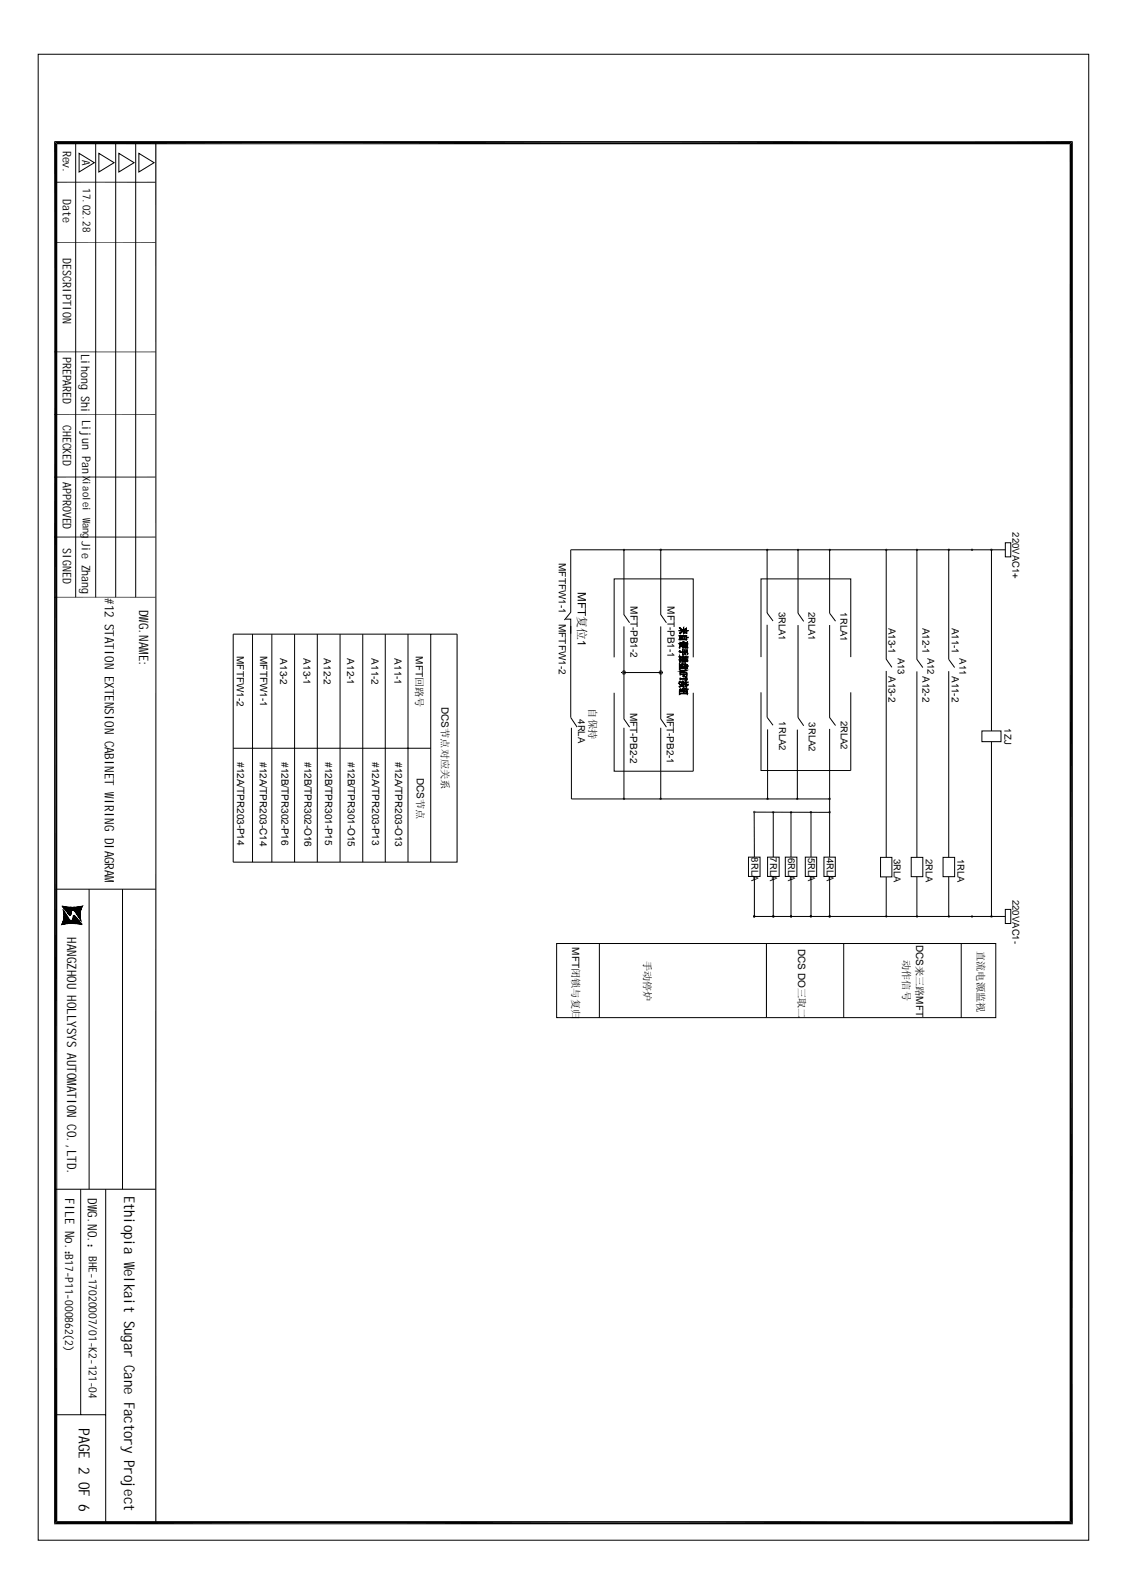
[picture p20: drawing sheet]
<svg xmlns="http://www.w3.org/2000/svg" width="210mm" height="297mm" viewBox="0 0 210 297" stroke-linecap="round" stroke-linejoin="round" font-family="sans-serif">
<defs><g id="words">
<g font-size="2.8">
<text x="23.2" y="222.7" transform="rotate(90 23.2 222.7)">Ethiopia Welkait Sugar Cane Factory Project</text>
<text x="14.7" y="266" transform="rotate(90 14.7 266)">PAGE 2 OF 6</text>
</g>
<g font-size="2.4">
<text x="19.5" y="111.4" transform="rotate(90 19.5 111.4)">#12 STATION EXTENSION CABINET WIRING DIAGRAM</text>
<text x="25.9" y="113.6" transform="rotate(90 25.9 113.6)">DW.NAME:</text>
<text x="25.9" y="116" transform="rotate(90 25.9 116)">G</text>
<text x="12.5" y="174.6" transform="rotate(90 12.5 174.6)">HANGZHOU HOLLYSYS AUTOMATION CO.,LTD.</text>
<text x="12.1" y="223.2" transform="rotate(90 12.1 223.2)">FILE No.：</text>
<text x="16.3" y="223.2" transform="rotate(90 16.3 223.2)">DW.NO.：</text>
<text x="16.3" y="225.6" transform="rotate(90 16.3 225.6)">G</text>
</g>
<g font-size="2.2">
<text x="11.7" y="28.1" transform="rotate(90 11.7 28.1)">Rev.</text>
<text x="11.7" y="37" transform="rotate(90 11.7 37)">Date</text>
<text x="11.7" y="48.1" transform="rotate(90 11.7 48.1)">DESCRIPTION</text>
<text x="15.1" y="65.9" transform="rotate(90 15.1 65.9)">Lihong Shi</text>
<text x="11.7" y="66.4" transform="rotate(90 11.7 66.4)">PREPARED</text>
<text x="11.7" y="79.1" transform="rotate(90 11.7 79.1)">CHECKED</text>
<text x="15.3" y="78.2" transform="rotate(90 15.3 78.2)">Lijun Pan</text>
<text x="11.7" y="89.7" transform="rotate(90 11.7 89.7)">APPROVED</text>
<text x="15.2" y="100.7" transform="rotate(90 15.2 100.7)">Jie Zhang</text>
<text x="11.7" y="102" transform="rotate(90 11.7 102)">SIGNED</text>
<text x="107.6" y="110.3" transform="rotate(90 107.6 110.3)">MFT复位1</text>
</g>
<g font-size="2.1">
<text x="12.1" y="233.6" transform="rotate(90 12.1 233.6)">B17-P11-000862(2)</text>
<text x="16.6" y="233.9" transform="rotate(90 16.6 233.9)">BHE-17020007/01-K2-121-04</text>
</g>
<g font-size="2">
<text x="15.3" y="29.7" transform="rotate(90 15.3 29.7)">A</text>
<text x="15.5" y="35.1" transform="rotate(90 15.5 35.1)">17.02.28</text>
</g>
<g font-size="1.9">
<text x="15.4" y="88.6" transform="rotate(90 15.4 88.6)">Xiaolei W</text>
<text x="15.4" y="97.4" transform="rotate(90 15.4 97.4)">ang</text>
<text x="104.1" y="104.8" transform="rotate(90 104.1 104.8)">MFTFW1-1</text>
<text x="117.4" y="112.9" transform="rotate(90 117.4 112.9)">MFT-PB1-2</text>
<text x="124.3" y="112.9" transform="rotate(90 124.3 112.9)">MFT-PB1-1</text>
<text x="104.1" y="116.2" transform="rotate(90 104.1 116.2)">MFTFW1-2</text>
<text x="165.5" y="116.9" transform="rotate(90 165.5 116.9)">A13-1</text>
<text x="171.8" y="116.9" transform="rotate(90 171.8 116.9)">A12-1</text>
<text x="177.3" y="116.9" transform="rotate(90 177.3 116.9)">A11-1</text>
<text x="44.1" y="122.2" transform="rotate(90 44.1 122.2)">MFTFW1-2</text>
<text x="48.4" y="122.2" transform="rotate(90 48.4 122.2)">MFTFW1-1</text>
<text x="52.2" y="122.6" transform="rotate(90 52.2 122.6)">A13-2</text>
<text x="56.5" y="122.6" transform="rotate(90 56.5 122.6)">A13-1</text>
<text x="60.3" y="122.6" transform="rotate(90 60.3 122.6)">A12-2</text>
<text x="64.6" y="122.6" transform="rotate(90 64.6 122.6)">A12-1</text>
<text x="69.2" y="122.6" transform="rotate(90 69.2 122.6)">A11-2</text>
<text x="73.5" y="122.6" transform="rotate(90 73.5 122.6)">A11-1</text>
<text x="77.4" y="122.2" transform="rotate(90 77.4 122.2)">MFT回路号</text>
<text x="165.5" y="125.8" transform="rotate(90 165.5 125.8)">A13-2</text>
<text x="171.8" y="125.8" transform="rotate(90 171.8 125.8)">A12-2</text>
<text x="177.3" y="125.8" transform="rotate(90 177.3 125.8)">A11-2</text>
<text x="82.2" y="131.7" transform="rotate(90 82.2 131.7)">DCS节点对应关系</text>
<text x="109.7" y="131.9" transform="rotate(90 109.7 131.9)">自保持</text>
<text x="117.3" y="132.7" transform="rotate(90 117.3 132.7)">MFT-PB2-2</text>
<text x="124.2" y="132.7" transform="rotate(90 124.2 132.7)">MFT-PB2-1</text>
<text x="44.2" y="141.9" transform="rotate(90 44.2 141.9)">#12A/TPR203-P14</text>
<text x="48.4" y="141.9" transform="rotate(90 48.4 141.9)">#12A/TPR203-C14</text>
<text x="52.4" y="141.9" transform="rotate(90 52.4 141.9)">#12B/TPR302-P16</text>
<text x="56.7" y="141.9" transform="rotate(90 56.7 141.9)">#12B/TPR302-O16</text>
<text x="60.5" y="141.9" transform="rotate(90 60.5 141.9)">#12B/TPR301-P15</text>
<text x="64.8" y="141.9" transform="rotate(90 64.8 141.9)">#12B/TPR301-O15</text>
<text x="69.3" y="141.9" transform="rotate(90 69.3 141.9)">#12A/TPR203-P13</text>
<text x="73.6" y="141.9" transform="rotate(90 73.6 141.9)">#12A/TPR203-O13</text>
<text x="77.6" y="144.9" transform="rotate(90 77.6 144.9)">DCS节点</text>
<text x="106.6" y="176.4" transform="rotate(90 106.6 176.4)">MFT闭锁与复归</text>
<text x="119.9" y="178.9" transform="rotate(90 119.9 178.9)">手动停炉</text>
<text x="148.6" y="176.7" transform="rotate(90 148.6 176.7)">DCS DO三取二</text>
<text x="168.1" y="178.8" transform="rotate(90 168.1 178.8)">动作信号</text>
<text x="170.6" y="176" transform="rotate(90 170.6 176)">DCS来三路MFT</text>
<text x="182" y="177.1" transform="rotate(90 182 177.1)">直流电源监视</text>
</g>
<g font-size="1.8">
<text x="188.6" y="99.1" transform="rotate(90 188.6 99.1)">220VAC1+</text>
<text x="145" y="113.9" transform="rotate(90 145 113.9)">3RLA1</text>
<text x="150.6" y="113.9" transform="rotate(90 150.6 113.9)">2RLA1</text>
<text x="156.5" y="114" transform="rotate(90 156.5 114)">1RLA1</text>
<text x="167.2" y="122.5" transform="rotate(90 167.2 122.5)">A13</text>
<text x="172.8" y="122.5" transform="rotate(90 172.8 122.5)">A12</text>
<text x="178.7" y="122.6" transform="rotate(90 178.7 122.6)">A11</text>
<text x="107.7" y="133.9" transform="rotate(90 107.7 133.9)">4RLA</text>
<text x="145.1" y="134.4" transform="rotate(90 145.1 134.4)">1RLA2</text>
<text x="150.6" y="134.5" transform="rotate(90 150.6 134.5)">3RLA2</text>
<text x="156.6" y="134.2" transform="rotate(90 156.6 134.2)">2RLA2</text>
<text x="187.1" y="135.7" transform="rotate(90 187.1 135.7)">1ZJ</text>
<text x="140" y="159.7" transform="rotate(90 140 159.7)">8RLA</text>
<text x="143.5" y="159.7" transform="rotate(90 143.5 159.7)">7RLA</text>
<text x="146.8" y="159.7" transform="rotate(90 146.8 159.7)">6RLA</text>
<text x="150.5" y="159.7" transform="rotate(90 150.5 159.7)">5RLA</text>
<text x="154" y="159.7" transform="rotate(90 154 159.7)">4RLA</text>
<text x="166.5" y="160" transform="rotate(90 166.5 160)">3RLA</text>
<text x="172.4" y="160" transform="rotate(90 172.4 160)">2RLA</text>
<text x="178.4" y="160" transform="rotate(90 178.4 160)">1RLA</text>
<text x="188.6" y="167.5" transform="rotate(90 188.6 167.5)">220VAC1-</text>
</g>
<text font-size=".8" x="13.7" y="170.6" transform="rotate(90 13.7 170.6)">auto</text>
<g font-size=".5">
<text x="13" y="168.9" transform="rotate(90 13 168.9)">hollilas</text>
<text x="14.6" y="168.9" transform="rotate(90 14.6 168.9)">pgqh</text>
</g>
<text font-size=".4" x="12.1" y="170.7" transform="rotate(90 12.1 170.7)">hollysys</text>
</g></defs>
<g fill="none" stroke="#000" stroke-width=".19">
<path d="M7.1 10.1h195.7v276.7h-195.7zM10.4 33.9h18.6M14.1 26.6v84.6M14.7 28.6l2.9 1.7-2.9 1.7zM17.8 26.6v84.6M18.4 28.6l2.9 1.7-2.9 1.7zM21.5 26.6v84.6M22.1 28.6l2.9 1.7-2.9 1.7zM25.3 26.6v84.6M25.9 28.6l2.8 1.7-2.8 1.7zM10.4 45.1h18.6M10.1 77.2h18.9"/>
<path d="M10.1 65.5h18.9M10.1 88.8h18.9M10.1 100h18.9M10.1 111.2h18.9M43.4 118.1h41.7v42.5h-41.7zM47 118.1v42.5M50.6 118.1v42.5M54.9 118.1v42.5M59.1 118.1v42.5M63.3 118.1v42.5M67.6 118.1v42.5M71.8 118.1v42.5"/>
<path d="M76 118.1v42.5M80.2 118.1v42.5M105.3 115.3h1v2.7M106.3 116.6v17l1.2 1.8M116.2 116.7v17.2l1.1 1.5M116.2 102.4v12.1l1.1 1.5M123.1 116.7v17.2l1 1.5M123.1 102.4v12.1l1 1.5M142.9 116.4v17.2l1.1 1.5M142.9 102.4v11.8l1.1 1.4M148.6 102.4v11.8l1.1 1.5M148.6 116.4v17.2l1.1 1.6"/>
<path d="M154.5 116.4v17.2l1.1 1.5M154.5 102.4v11.8l1.1 1.5M165.1 102.4v20.4l1 1.5M170.8 102.4v20.4l1.1 1.5M176.7 102.4v20.4l1.1 1.5M184.7 102.4v33.7M187.2 101.1h1.1v2.6h-1.1zM187.2 102.4h-80.9v11.6l-1.2 1.5M43.4 139.3h36.8M106.4 135.5v13.3h48.1M114.4 129v14.6h14.7v-14.6M114.4 122.4v-14.6h14.7v14.6"/>
<path d="M116.2 135.5v13.3M116.2 125.3h6.9M123.1 135.5v13.3M141.7 128.9v14.6h16.8v-14.6M141.7 122.4v-14.6h16.8v14.6M143 135.8v13M148.5 135.9v12.9M154.5 135.7v23.9M165.1 125v34.7M170.8 125v34.7M176.7 125v34.7M182.9 136.1h3.5v2h-3.5z"/>
<path d="M184.7 138.1v32.6M139.4 159.6h2.2v3.6h-2.2zM140.5 151.3v8.3M140.6 151.2l13.8 .1M143 159.6h2.1v3.6h-2.1zM144 151.3v8.3M146.3 159.6h2.1v3.6h-2.1zM147.3 151.3v8.3M150 159.6h2.1v3.6h-2.1zM151 151.2v8.4M153.5 159.6h2.1v3.6h-2.1zM164 159.7h2.1v3.6h-2.1z"/>
<path d="M169.7 159.7h2.2v3.6h-2.2zM175.6 159.7h2.2v3.6h-2.2zM10.4 165.6h18.6M11.4 172.2v.1M11.4 172.1l.2 .1M11.4 172.2h.1M11.5 172.1l.1 .1M11.5 168.7l1.8 1.7M11.5 172l.2 .2M11.6 171.9l.3 .3M11.6 171.9l.2 .3M11.6 171.8l.3 .4"/>
<path d="M11.6 168.7l1.7 1.6M11.6 171.7l.5 .4M11.6 171.7l.4 .5M11.7 169.3l.1 .1M11.7 168.9l1.5 1.6M11.7 168.7l1.6 1.6M11.7 169.4l.3 .3M11.7 171.4l.7 .7M11.7 171.5l.6 .6M11.8 169.6l.3 .4M11.8 169.7l.5 .6M11.8 171.3l.8 .8"/>
<path d="M11.8 171.4l.7 .7M11.8 169.8l.7 .7M11.8 170l.9 .8M11.8 171l1 1M11.8 171.1l.9 .9M11.8 171.2l.9 .9M11.9 168.8l1.4 1.4M11.9 170l1 1.1M11.9 170.2l1.8 1.8M11.9 170.3l1.7 1.7M11.9 170.3l1.6 1.7M11.9 170.4l1.6 1.6"/>
<path d="M11.9 170.5l1.5 1.5M11.9 170.6l1.4 1.4M11.9 170.7l1.3 1.3M11.9 170.8l1.2 1.2M11.9 170.9l1.1 1.1M11.9 171l1 1M12 168.8l1.3 1.3M12.1 168.8l1.2 1.2M12.1 169.5l1 1M12.2 168.8l1.1 1.2M12.2 172.1l-.5-.5 .6 .5M12.3 168.9l1 1"/>
<path d="M12.4 168.9l.9 .9M12.5 168.9l.9 .8M12.5 170l.5 .5M12.6 168.9l.8 .8M12.7 168.9l.8 .7M12.8 168.9l.7 .7M12.9 168.9l.7 .7M13 168.9l.7 .7M13.1 168.9l1.9 1.9M13.1 171.4l.7 .6M13.2 168.9l1.8 1.8M13.3 171.4l.6 .6"/>
<path d="M13.3 168.9l1.7 1.7M13.3 171.4l.7 .6M13.4 171.3l.7 .8M13.4 168.9l1.6 1.6M13.4 171.3l.8 .8M13.5 171.2l.8 .9M13.5 168.9l1.5 1.5M13.5 171.1l.9 1M13.5 170.8l1.4 1.4M13.5 170.9l1.2 1.2M13.5 171l1.1 1.1M13.5 171.1l1 1"/>
<path d="M13.5 168.9l1.5 1.4M13.6 170.5l1.7 1.7M13.6 170.6l1.6 1.6M13.6 170.7l1.5 1.5M13.6 170.8l1.4 1.4M13.6 170.5l1.7 1.6M13.6 168.9l1.4 1.4M13.7 170.4l1.1 1.2M13.7 168.9l1.3 1.3M13.8 170.4l.6 .7M13.8 168.9l1.2 1.2M13.9 168.9l1.1 1.1"/>
<path d="M14 168.9l1 1M14 169.9l1 1M14.1 168.9l.9 .9M14.2 170.2l.8 .8M14.3 168.9l.8 .7M14.4 170.5l.6 .6M14.4 168.9l.7 .6M14.5 168.9l.6 .6M14.6 168.9l.6 .5M14.6 170.7l.5 .6M14.6 168.8l.6 .6M14.7 168.8l.5 .5"/>
<path d="M14.7 171l.4 .4M14.8 168.8l.4 .4M14.9 168.8l.3 .3M14.9 171.3l.3 .2M14.9 168.8l.4 .3M15 168.8l.3 .2M15.1 169.7l-.9-.8 .8 .9M15.1 168.7l.2 .2M15.1 171.6h.1M15.2 168.7l.2 .2M15.3 168.7l.1 .2M15.3 168.7l.1 .1"/>
<path d="M15.4 168.7h.1M15.5 168.6h.1M16.6 165.6v55.9M22.8 165.6v55.9M103.7 175.7h81.8v13.8h-81.8zM111.6 175.7v13.8M140.3 170.7h46.9M140.5 163.2v7.5M142.7 175.8v13.6M144 163.2v7.5M147.3 163.2v7.5M151 163.2v7.5"/>
<path d="M154.5 163.2v7.5M157.1 175.7v13.8M165.1 163.3v7.4M170.8 163.3v7.4M176.7 163.3v7.4M179 175.7v13.8M187.2 169.4h1.1v2.6h-1.1zM10.4 221.5h18.6M15 221.5v42M19.7 221.5v62.1M10.4 263.5h9.3"/>
</g>
<g fill="#000">
<path d="M10.1 26.3l.6 257-.6 .6zM10.1 26.3l.6 .6v256.4zM10.7 26.9l189.1-.6-.6 .6zM10.1 26.3h189.7l-189.1 .6zM116 102.4h.2l-.1 .2zM116.1 102.3l.1 .1h-.2zM116.2 102.4v.2h-.1zM116.1 102.3l.1-.1v.2zM116.2 102.4l.2 .2h-.2zM116.2 102.2l.2 .1-.2 .1zM116.2 102.4h.2v.2zM116.2 102.4l.2-.1v.1z"/>
<path d="M122.9 102.4h.2l-.2 .2zM122.9 102.2l.2 .2h-.2zM122.9 102.6l.2-.2v.2zM122.9 102.2h.2v.2zM123.1 102.4l.1 .2h-.1zM123.1 102.2h.1l-.1 .2zM123.1 102.4h.2l-.1 .2zM123.1 102.4l.1-.2 .1 .2zM142.7 102.4h.2l-.2 .2zM142.7 102.3l.2 .1h-.2zM142.9 102.4v.2h-.2zM142.7 102.3l.2-.1v.2z"/>
<path d="M142.9 102.4l.1 .2h-.1zM142.9 102.2l.1 .1-.1 .1zM142.9 102.4h.2l-.1 .2zM142.9 102.4l.1-.1 .1 .1zM148.4 102.4h.2l-.1 .2zM148.5 102.3l.1 .1h-.2zM148.5 102.6l.1-.2v.2zM148.5 102.3l.1-.1v.2zM148.6 102.4l.2 .2h-.2zM148.6 102.2l.2 .1-.2 .1zM148.6 102.4h.2v.2zM148.6 102.4l.2-.1v.1z"/>
<path d="M154.3 102.4h.3l-.2 .2zM154.4 102.3l.2 .1h-.3zM154.4 102.6l.2-.2v.2zM154.4 102.3l.2-.1v.2zM154.6 102.4l.1 .2h-.1zM154.6 102.2l.1 .1-.1 .1zM154.6 102.4h.2l-.1 .2zM154.7 102.3l.1 .1h-.2zM164.8 102.4h.3l-.2 .2zM164.9 102.3l.2 .1h-.3zM165.1 102.4v.2h-.2zM164.9 102.3l.2-.1v.2z"/>
<path d="M165.1 102.4l.1 .2h-.1zM165.1 102.2l.1 .1-.1 .1zM165.1 102.4h.2l-.1 .2zM165.1 102.4l.1-.1 .1 .1zM170.6 102.4h.2l-.2 .2zM170.6 102.3l.2 .1h-.2zM170.8 102.4v.2h-.2zM170.6 102.3l.2-.1v.2zM170.8 102.4l.1 .2h-.1zM170.8 102.2l.1 .1-.1 .1zM170.8 102.4h.2l-.1 .2zM170.8 102.4l.1-.1 .1 .1z"/>
<path d="M176.5 102.4h.2l-.1 .2zM176.6 102.2l.1 .2h-.2zM176.6 102.6l.1-.2v.2zM176.6 102.2h.1v.2zM176.7 102.4l.2 .2h-.2zM176.7 102.2h.2l-.2 .2zM176.7 102.4h.3l-.1 .2zM176.9 102.2l.1 .2h-.3zM180.8 102.4h.2l-.1 .2zM180.9 102.2l.1 .2h-.2zM181 102.4v.2h-.1zM180.9 102.2h.1v.2z"/>
<path d="M181 102.4l.2 .2h-.2zM181 102.2h.2l-.2 .2zM181 102.4h.3l-.1 .2zM181 102.4l.2-.2 .1 .2zM184.4 102.4h.3l-.2 .2zM184.5 102.2l.2 .2h-.3zM184.7 102.4v.2h-.2zM184.5 102.2h.2v.2zM184.7 102.4l.1 .2h-.1zM184.7 102.2h.1l-.1 .2zM184.7 102.4h.2l-.1 .2zM184.7 102.4l.1-.2 .1 .2z"/>
<path d="M115.8 125.1v.2zM115.9 125l-.1 .3zM115.9 125v.4zM115.9 125v.5zM116 125v.5zM116 124.9v.6zM116 124.9v.7zM116 124.9h.1l-.1 .7zM116.1 124.9l-.1 .7zM116.1 124.9v.7zM116.1 124.8v.8zM116.2 124.8l-.1 .8z"/>
<path d="M116.2 124.8v.8zM116.3 124.8l-.1 .8zM116.3 124.8v.8zM116.3 124.9v.7zM116.4 124.9l-.1 .7zM116.4 124.9v.7zM116.5 125l-.1 .6zM116.5 125v.5zM116.6 125.1v.2zM116.6 125.2v.1zM116.5 125v.4zM116.6 125.1l-.1 .3z"/>
<path d="M122.7 125.1v.2zM122.7 125.1v.3zM122.8 125l-.1 .4zM122.8 125v.5zM122.9 124.9l-.1 .6zM122.9 124.9v.7zM123 124.9v.7zM123 124.9l.1-.1-.1 .8zM123.1 124.8l-.1 .8zM123.1 124.8v.8zM123.1 124.9v.7zM123.2 124.9l-.1 .7z"/>
<path d="M123.2 124.9v.7zM123.3 124.9l-.1 .7zM123.3 124.9v.7zM123.3 125v.6zM123.3 125v.5zM123.4 125l-.1 .5zM123.4 125v.5zM123.4 125.1v.4zM123.4 125.1v.2zM123.4 125.2v.1zM123.4 125.1v.3zM116 148.8h.2l-.1 .1z"/>
<path d="M116.1 148.6l.1 .2h-.2zM116.2 148.8v.2l-.1-.1zM116.1 148.6l.1-.1v.3zM116.2 148.8l.2 .1-.2 .1zM116.2 148.5l.2 .1-.2 .2zM116.2 148.8h.3l-.1 .1zM116.2 148.8l.2-.2 .1 .2zM122.8 148.7h.3l-.2 .2zM122.9 148.6l.2 .1h-.3zM122.9 148.9l.2-.2v.3zM122.9 148.6l.2-.1v.2zM123.1 148.7l.1 .2-.1 .1z"/>
<path d="M123.1 148.5l.1 .1-.1 .1zM123.1 148.7h.2l-.1 .2zM123.1 148.7l.1-.1 .1 .1zM140.3 151.2h.2l-.2 .2zM140.3 151.1l.2 .1h-.2zM140.5 151.2v.3l-.2-.1zM140.3 151.1l.2-.1v.2zM140.5 151.2l.1 .2-.1 .1zM140.5 151l.1 .1-.1 .1zM140.5 151.2h.2l-.1 .2zM140.5 151.2l.1-.1 .1 .1zM142.7 148.8h.3l-.2 .1z"/>
<path d="M142.8 148.6l.2 .2h-.3zM142.8 148.9l.2-.1v.2zM142.8 148.6l.2-.1v.3zM143 148.8l.1 .1-.1 .1zM143 148.5l.1 .1-.1 .2zM143 148.8h.2l-.1 .1zM143 148.8l.1-.2 .1 .2zM143.8 151.3h.2l-.2 .1zM143.8 151.1l.2 .2h-.2zM143.8 151.4l.2-.1v.2zM143.8 151.1h.2v.2zM144 151.3l.2 .1-.2 .1z"/>
<path d="M144 151.1h.2l-.2 .2zM144 151.3h.2v.1zM144 151.3l.2-.2v.2zM147.1 151.3h.2l-.1 .1zM147.2 151.1l.1 .2h-.2zM147.3 151.3v.2l-.1-.1zM147.2 151.1h.1v.2zM147.3 151.3l.2 .1-.2 .1zM147.3 151.1h.2l-.2 .2zM147.3 151.3h.3l-.1 .1zM147.5 151.1l.1 .2h-.3zM148.3 148.8h.2l-.2 .1z"/>
<path d="M148.3 148.6l.2 .2h-.2zM148.3 148.9l.2-.1v.2zM148.3 148.6l.2-.1v.3zM148.5 148.8l.1 .1-.1 .1zM148.5 148.5l.1 .1-.1 .2zM148.5 148.8h.2l-.1 .1zM148.6 148.6l.1 .2h-.2zM150.8 151.2h.2l-.1 .2zM150.9 151.1l.1 .1h-.2zM151 151.2v.3l-.1-.1zM150.9 151.1l.1-.1v.2zM151 151.2l.2 .2-.2 .1z"/>
<path d="M151 151l.2 .1-.2 .1zM151 151.2h.3l-.1 .2zM151.2 151.1l.1 .1h-.3zM154.3 148.8h.2l-.2 .1zM154.3 151.3h.2l-.2 .1zM154.3 148.6l.2 .2h-.2zM154.3 148.9l.2-.1v.2zM154.3 151.1l.2 .2h-.2zM154.3 151.4l.2-.1v.2zM154.3 148.6l.2-.1v.3zM154.5 148.8l.2 .1-.2 .1zM154.3 151.1h.2v.2z"/>
<path d="M154.5 151.3l.2 .1-.2 .1zM154.5 148.5l.2 .1-.2 .2zM154.5 148.8h.2v.1zM154.5 151.1h.2l-.2 .2zM154.5 151.3h.2v.1zM154.5 148.8l.2-.2v.2zM154.5 151.3l.2-.2v.2zM140.3 170.7h.2l-.2 .1zM140.3 170.5l.2 .2h-.2zM140.5 170.7v.2l-.2-.1zM140.3 170.8l.2-.1v.2zM140.3 170.5h.2v.2z"/>
<path d="M140.5 170.7l.1 .1-.1 .1zM140.3 170.5l.2-.1v.3zM140.5 170.4l.1 .1-.1 .2zM140.5 170.7h.2l-.1 .1zM140.5 170.5h.1l-.1 .2zM140.5 170.7l.1-.2 .1 .2zM140.6 170.5l.1 .2h-.2zM143.8 170.7h.2l-.1 .1zM143.8 170.7h.2l-.2 .1zM143.8 170.5l.2 .2h-.2zM143.8 170.8l.2-.1v.2zM143.9 170.5l.1 .2h-.2z"/>
<path d="M144 170.7v.2l-.1-.1zM143.9 170.5h.1v.2zM144 170.7l.2 .1-.2 .1zM143.8 170.5l.2-.1v.3zM144 170.5h.2l-.2 .2zM144 170.7h.2v.1zM144 170.4l.2 .1-.2 .2zM144 170.7l.2-.2v.2zM147.1 170.7h.2l-.1 .1zM147.2 170.5l.1 .2h-.2zM147.3 170.7v.2l-.1-.1zM147.2 170.5h.1v.2z"/>
<path d="M147.3 170.7l.2 .1-.2 .1zM147.2 170.5l.1-.1v.3zM147.3 170.5h.2l-.2 .2zM147.3 170.7h.3l-.1 .1zM147.3 170.4l.2 .1-.2 .2zM147.3 170.7h.2v.1zM147.3 170.7l.2-.2v.2zM147.3 170.7l.2-.2 .1 .2zM150.8 170.7h.2l-.1 .1zM150.8 170.6h.2l-.1 .2zM150.9 170.5l.1 .2h-.2zM150.9 170.8l.1-.1v.2z"/>
<path d="M150.9 170.5l.1 .1h-.2zM151 170.6v.2h-.1zM150.9 170.5l.1-.1v.3zM151 170.7l.2 .1-.2 .1zM150.9 170.5l.1-.1v.2zM151 170.6l.2 .2h-.2zM151 170.4l.2 .1-.2 .2zM151 170.7h.3l-.1 .1zM151 170.4l.2 .1-.2 .1zM151 170.6h.3l-.1 .2zM151.2 170.5l.1 .2h-.3zM151.2 170.5l.1 .1h-.3z"/>
<path d="M154.3 170.7h.2l-.1 .1zM154.3 170.7h.2l-.2 .1zM154.3 170.5l.2 .2h-.2zM154.3 170.8l.2-.1v.2zM154.4 170.5l.1 .2h-.2zM154.5 170.7v.2l-.1-.1zM154.4 170.5h.1v.2zM154.5 170.7l.2 .1-.2 .1zM154.3 170.5l.2-.1v.3zM154.5 170.5h.2l-.2 .2zM154.5 170.7h.2v.1zM154.5 170.4l.2 .1-.2 .2z"/>
<path d="M154.5 170.7l.2-.2v.2zM164.8 170.7h.3l-.2 .1zM164.9 170.5l.2 .2h-.3zM165.1 170.7v.2l-.2-.1zM164.9 170.5h.2v.2zM165.1 170.7l.1 .1-.1 .1zM165.1 170.5h.1l-.1 .2zM165.1 170.7h.2l-.1 .1zM165.1 170.7l.1-.2 .1 .2zM170.6 170.7h.2l-.2 .1zM170.6 170.5l.2 .2h-.2zM170.8 170.7v.2l-.2-.1z"/>
<path d="M170.6 170.5h.2v.2zM170.8 170.7l.1 .1-.1 .1zM170.8 170.5h.1l-.1 .2zM170.8 170.7h.2l-.1 .1zM170.9 170.5l.1 .2h-.2zM176.5 170.7h.2l-.1 .1zM176.6 170.5l.1 .2h-.2zM176.7 170.7v.2l-.1-.1zM176.6 170.5h.1v.2zM176.7 170.7l.2 .1-.2 .1zM176.7 170.5h.2l-.2 .2zM176.7 170.7h.3l-.1 .1z"/>
<path d="M176.9 170.5l.1 .2h-.3zM180.8 170.7h.2l-.1 .1zM180.9 170.5l.1 .2h-.2zM181 170.7v.2l-.1-.1zM180.9 170.5h.1v.2zM181 170.7l.2 .1-.2 .1zM181 170.5h.2l-.2 .2zM181 170.7h.3l-.1 .1zM181 170.7l.2-.2 .1 .2zM184.4 170.7h.3l-.2 .1zM184.5 170.5l.2 .2h-.3zM184.7 170.7v.2l-.2-.1z"/>
<path d="M184.5 170.5h.2v.2zM184.7 170.7l.1 .1-.1 .1zM184.7 170.5h.1l-.1 .2zM184.7 170.7h.2l-.1 .1zM184.7 170.7l.1-.2 .1 .2zM10.1 283.9l189.1-.6 .6 .6zM10.1 283.9l.6-.6h188.5zM199.2 26.9l.6 257-.6-.6zM199.2 26.9l.6-.6v257.6z"/>
</g>
<g fill="#000" stroke="#000" stroke-width=".19">
<path d="M126.4 118.4h.2v.7v-.6z" fill-rule="evenodd"/>
<path d="M126.7 119.9l.1 .1z" fill-rule="evenodd"/>
<path d="M126.5 116.9l.7 .4v.1z" fill-rule="evenodd"/>
<path d="M126.4 117.4l.9-.1v.2z" fill-rule="evenodd"/>
<path d="M126.6 117.9l.7-.4-.6 .6z" fill-rule="evenodd"/>
<path d="M127.3 117.4l.5 .1z" fill-rule="evenodd"/>
<path d="M127.2 119.5l.2 .2z" fill-rule="evenodd"/>
<path d="M127.3 116.8v1.1h.2l-.2 .2z" fill-rule="evenodd"/>
<path d="M126.6 119.6h.8l.1 .3v-.2h-.6l-.1 .3v-.3z" fill-rule="evenodd"/>
<path d="M127.6 119.7v.3z" fill-rule="evenodd"/>
<path d="M127.4 117.2l.4-.1-.2 .2z" fill-rule="evenodd"/>
<path d="M127.3 117.6l.5 .2-.1 .1z" fill-rule="evenodd"/>
<path d="M126.6 118.4h1.2v.7v-.6h-.3l-.1 .6v-.6h-.4v.6v-.6h-.3v.7h-.2l-.1-.1h.2z" fill-rule="evenodd"/>
<path d="M127.8 118.4v.2z" fill-rule="evenodd"/>
<path d="M126.7 118.5v.6h.3v-.6v.6h.4l.1-.6v.6h.3v-.7l.1 .7-.1 .1h-1.1z" fill-rule="evenodd"/>
<path d="M127.8 117v.8l.2 .1-.2 .1z" fill-rule="evenodd"/>
<path d="M126.9 119.7v.2h.6v-.3l.5 .2-.4-.1v.3h-.7z" fill-rule="evenodd"/>
<path d="M128 119.6l.1-.1v.4l-.1 .1z" fill-rule="evenodd"/>
<path d="M127.8 117.4h.4l-.1 .1z" fill-rule="evenodd"/>
<path d="M127.8 118.5l.1 .1 .3 .1-.1 .1-.3-.2z" fill-rule="evenodd"/>
<path d="M126.6 122.2v.1z" fill-rule="evenodd"/>
<path d="M126.6 126.9v.1z" fill-rule="evenodd"/>
<path d="M126.4 121.3l.3-.2v.3z" fill-rule="evenodd"/>
<path d="M126.5 123.5l.1 1 .1 .1-.2 .1z" fill-rule="evenodd"/>
<path d="M126.5 128.6l.1 .6 .1 .1-.2 .1z" fill-rule="evenodd"/>
<path d="M126.6 120.4l.1-.1-.1 .4-.1-.1z" fill-rule="evenodd"/>
<path d="M126.4 127.2l.4 .5z" fill-rule="evenodd"/>
<path d="M126.6 128.4l.1-.1 .2 .3z" fill-rule="evenodd"/>
<path d="M126.5 122.4l.5 .5z" fill-rule="evenodd"/>
<path d="M126.4 122.9l.6-.1v.2z" fill-rule="evenodd"/>
<path d="M126.6 123.2l.4-.2v-.2l-.3 .5z" fill-rule="evenodd"/>
<path d="M126.6 123.7v.2l.4 .1h-.4z" fill-rule="evenodd"/>
<path d="M126.6 123.7v.5h.4v.2v-.1h-.4z" fill-rule="evenodd"/>
<path d="M126.6 123.7h.4v.5v-.4z" fill-rule="evenodd"/>
<path d="M126.9 120.1h.2l-.2 .1z" fill-rule="evenodd"/>
<path d="M126.4 119.8l.4 .4 .4 .1v.3l-.1-.3h-.4z" fill-rule="evenodd"/>
<path d="M127.1 120l.1 .3z" fill-rule="evenodd"/>
<path d="M126.7 121.3l.5 .2h-.5z" fill-rule="evenodd"/>
<path d="M127 122.5h.1l.1 .8h-.2z" fill-rule="evenodd"/>
<path d="M127 123.7l.2 .7-.6 .1 .4-.1z" fill-rule="evenodd"/>
<path d="M126.7 128.3l.5 .1z" fill-rule="evenodd"/>
<path d="M127.2 121.4l.4 .1z" fill-rule="evenodd"/>
<path d="M127.2 128.3l.3 .1z" fill-rule="evenodd"/>
<path d="M127.1 122.9h.2z" fill-rule="evenodd"/>
<path d="M127.1 122.2h.2v.1z" fill-rule="evenodd"/>
<path d="M127 126.9l.2-.1 .1 .2z" fill-rule="evenodd"/>
<path d="M127.2 122.8h.1z" fill-rule="evenodd"/>
<path d="M127.1 124.3l.2-.1v.2z" fill-rule="evenodd"/>
<path d="M127 127.3l.3 .2-.3-.1-.1 .2z" fill-rule="evenodd"/>
<path d="M126.8 127.6l.5 .2-.4-.1-.4 .3z" fill-rule="evenodd"/>
<path d="M127.2 128.2l.1 .4-.1 .1z" fill-rule="evenodd"/>
<path d="M126.6 128.8h.7z" fill-rule="evenodd"/>
<path d="M127.2 120.8v1.1h.1l-.1 .1z" fill-rule="evenodd"/>
<path d="M127.3 128.6v.5z" fill-rule="evenodd"/>
<path d="M127.2 120.3h.3v.3v-.2z" fill-rule="evenodd"/>
<path d="M126.6 122.2v.1h.7v-.1l.2 .3-.2-.1h-.8l-.1-.1z" fill-rule="evenodd"/>
<path d="M127.3 127.3v.5l.2 .1-.2 .1z" fill-rule="evenodd"/>
<path d="M127.2 120h.3v.3v-.2h-.3l-.1 .5z" fill-rule="evenodd"/>
<path d="M126.4 127l.2-.1v.1l.7-.1 .2 .3z" fill-rule="evenodd"/>
<path d="M127.3 122.6h.3v.2v-.2z" fill-rule="evenodd"/>
<path d="M127.3 124.1l.3-.1-.2 .1z" fill-rule="evenodd"/>
<path d="M127.3 125.6l.1 .3h.2h-.5z" fill-rule="evenodd"/>
<path d="M127.3 123v.2l.3 .1h-.3z" fill-rule="evenodd"/>
<path d="M127 123.5l.3 .2 .3 .1v.6v-.5l-.4-.1z" fill-rule="evenodd"/>
<path d="M127.6 123.8v.6h-.3h.3z" fill-rule="evenodd"/>
<path d="M127.2 122.6h.1v.2h.3v-.2v.3l-.3-.1z" fill-rule="evenodd"/>
<path d="M127.3 128.1l.3 .1v.4h-.1v-.3z" fill-rule="evenodd"/>
<path d="M127.2 123h.4l.1 .3h-.1v-.3h-.3v.3z" fill-rule="evenodd"/>
<path d="M127.6 122.6v.3z" fill-rule="evenodd"/>
<path d="M127.5 120.3h.2v.3v-.2z" fill-rule="evenodd"/>
<path d="M127.6 120.9v.8l.1 .1-.1 .1z" fill-rule="evenodd"/>
<path d="M127.3 122.3l.4 .1z" fill-rule="evenodd"/>
<path d="M127.6 123.6v-.1l.1 1.1-.1 .1z" fill-rule="evenodd"/>
<path d="M127.3 127l.4 .1z" fill-rule="evenodd"/>
<path d="M127.3 127.5h.4l-.1 .1z" fill-rule="evenodd"/>
<path d="M127.2 120.1v.5h.3v-.6h.3l-.1 .3v-.2h-.2v.5h-.3z" fill-rule="evenodd"/>
<path d="M127.7 123l.1 .1z" fill-rule="evenodd"/>
<path d="M127.7 122.2h.1l-.1 .4z" fill-rule="evenodd"/>
<path d="M127.6 127.3h.2v.6v-.5z" fill-rule="evenodd"/>
<path d="M127.5 120.1v.5h.2l.1-.6v.7l-.3-.1z" fill-rule="evenodd"/>
<path d="M127.8 120.4v.3z" fill-rule="evenodd"/>
<path d="M126.7 125.2l1.1 .1-1.1 .1z" fill-rule="evenodd"/>
<path d="M126.7 124.8h1.1l-1.1 .1z" fill-rule="evenodd"/>
<path d="M127.7 126.9l.1-.1v.4l-.1 .1z" fill-rule="evenodd"/>
<path d="M127.6 124.1l.3-.1-.1 .2z" fill-rule="evenodd"/>
<path d="M126.7 125.5h1.2v.3v-.2h-.6v.2v-.2l-.6 .1z" fill-rule="evenodd"/>
<path d="M126.7 126.3v.1l1.2-.1v.2l-1.2 .1z" fill-rule="evenodd"/>
<path d="M127.6 123.8h.3v.6v-.5z" fill-rule="evenodd"/>
<path d="M126.7 125l1.2-.2v.1z" fill-rule="evenodd"/>
<path d="M126.7 125l1.2 .3v.1l-.1-.1z" fill-rule="evenodd"/>
<path d="M127.9 125.5v.5l-.2 .1 .2-.2z" fill-rule="evenodd"/>
<path d="M127.6 126.1l.3 .1v.4v-.3z" fill-rule="evenodd"/>
<path d="M127.9 126.3v.3l-.3 .1 .3-.1z" fill-rule="evenodd"/>
<path d="M127.8 127.3l.1 .6-.1 .1-.2-.2 .2 .1z" fill-rule="evenodd"/>
<path d="M127.8 127.3l.1 .1z" fill-rule="evenodd"/>
<path d="M127.6 128.2l.2 .1 .1 .3-.1 .1v-.4z" fill-rule="evenodd"/>
<path d="M127.6 121.4l.4 .1z" fill-rule="evenodd"/>
<path d="M127.3 128.8h.7v.3v-.2z" fill-rule="evenodd"/>
<path d="M127.8 120.1v.2l.2 .1h-.2z" fill-rule="evenodd"/>
<path d="M127.8 122.7h.2v.3v-.2z" fill-rule="evenodd"/>
<path d="M127.6 123.8v.6h.3l.1-.6v.7l-.4-.1z" fill-rule="evenodd"/>
<path d="M126.6 129.1h.7v-.5v.5h.7v-.3v.5z" fill-rule="evenodd"/>
<path d="M128 123.9v.6z" fill-rule="evenodd"/>
<path d="M127.7 122.7l.1 .3h.2l.1-.3-.1 .5-.2-.1z" fill-rule="evenodd"/>
<path d="M128 128.7v.6z" fill-rule="evenodd"/>
<path d="M128 120h.1v.6l-.1 .1z" fill-rule="evenodd"/>
<path d="M127.9 120.9l.2 .8-.1 .2z" fill-rule="evenodd"/>
<path d="M128.1 122.8v.3l-.1 .1z" fill-rule="evenodd"/>
<path d="M127.8 122.3h.4l-.1 .2z" fill-rule="evenodd"/>
<path d="M128 124h.2l-.1 .1z" fill-rule="evenodd"/>
<path d="M127.9 127.6l.3-.1z" fill-rule="evenodd"/>
<path d="M127.8 127h.4l-.1 .2z" fill-rule="evenodd"/>
<path d="M127.8 128.3h.4l-.1 .2z" fill-rule="evenodd"/>
</g>
<path d="M29 26.6v257" fill="none" stroke="#000" stroke-width=".21"/>
<g fill="#fff">
<path d="M21.4 221.8h4.6v61z"/>
<path d="M21.4 221.8l4.6 61h-4.6z"/>
</g>
<use href="#words"/>
</svg>
